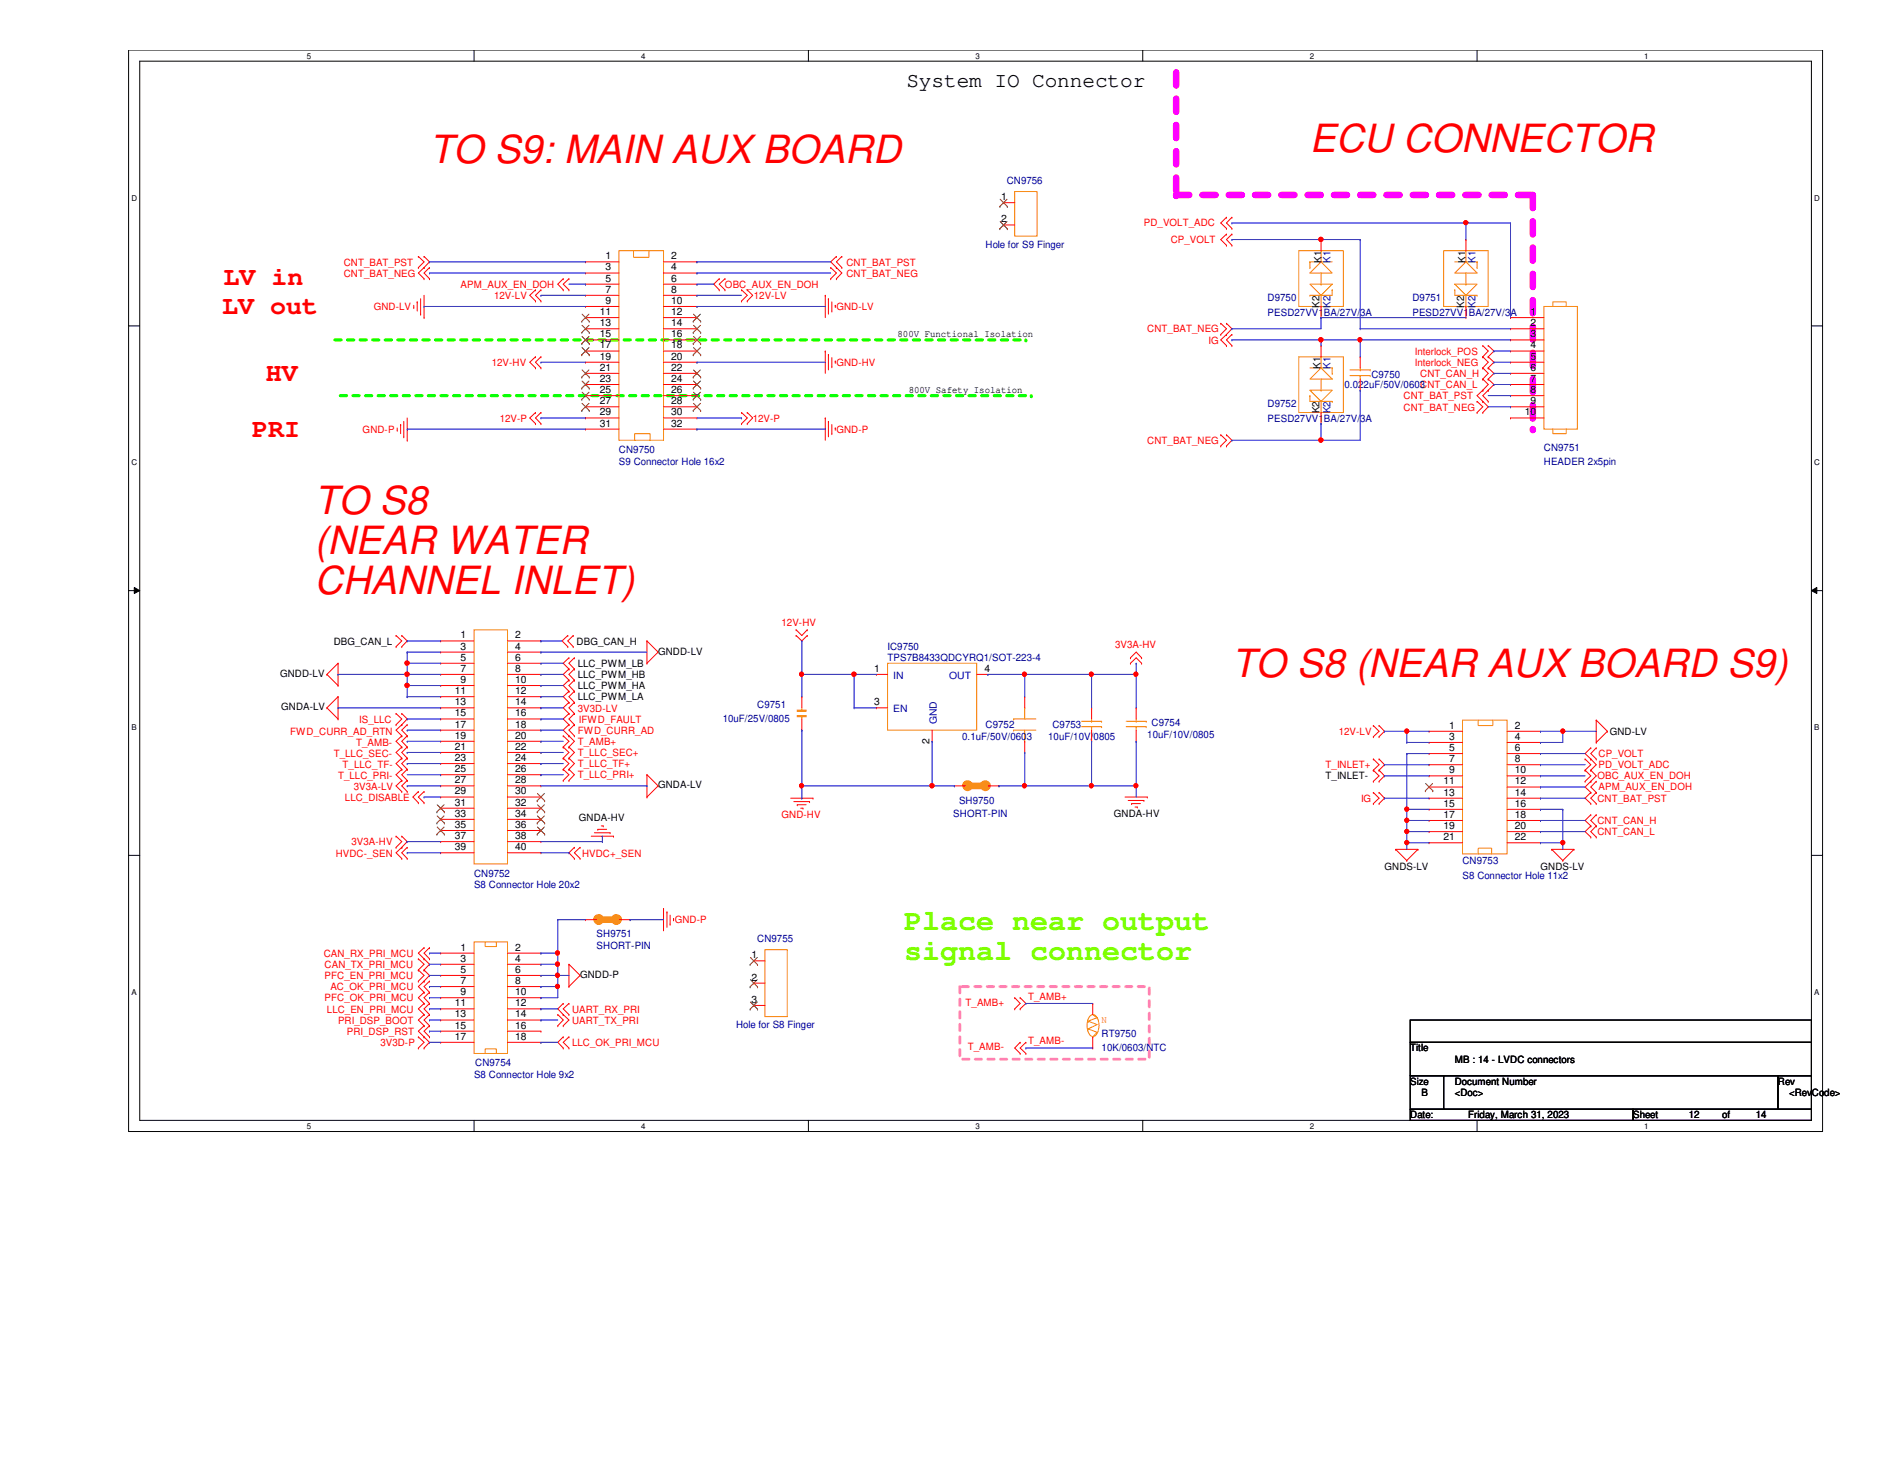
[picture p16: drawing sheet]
<svg xmlns="http://www.w3.org/2000/svg" width="279mm" height="216mm" viewBox="0 0 279 216" stroke-linecap="round" stroke-linejoin="round" font-family="sans-serif">
<defs><g id="words">
<g font-size="5.8" fill="#f00">
<text x="194.1" y="22.4">ECU CONNECTOR</text>
<text x="63.6" y="24.1">TO S9: MAIN AUX BOARD</text>
<text x="46.6" y="76.1">TO S8</text>
<text x="46.6" y="82">(NEAR WATER</text>
<text x="46.6" y="88">CHANNEL INLET)</text>
<text x="182.5" y="100.2">TO S8 (NEAR AUX BOARD S9)</text>
</g>
<g font-size="4.4" fill="#80ff00">
<text x="133.9" y="137.8">Place near output</text>
<text x="133.9" y="142.2">signal connector</text>
</g>
<g font-size="3.9" fill="#f00">
<text x="32.9" y="46.5">LV out</text>
<text x="33.1" y="42.2">LV in</text>
<text x="39.4" y="56.4">HV</text>
<text x="37.4" y="64.7">PRI</text>
</g>
<text font-size="3.1" x="134.3" y="12.9">System IO Connector</text>
<g font-size="1.5">
<text x="148.3" y="29.6">1</text>
<text x="148.3" y="32.9">2</text>
<text x="89.7" y="38.4">1</text>
<text x="89.7" y="40">3</text>
<text x="89.7" y="41.7">5</text>
<text x="99.4" y="38.4">2</text>
<text x="99.4" y="40">4</text>
<text x="99.4" y="41.7">6</text>
<text x="195.8" y="38.9" transform="rotate(-90 195.8 38.9)">K1</text>
<text x="217.1" y="38.9" transform="rotate(-90 217.1 38.9)">K1</text>
<text x="88.9" y="46.7">11</text>
<text x="89.7" y="43.3">7</text>
<text x="89.7" y="45">9</text>
<text x="99.4" y="43.3">8</text>
<text x="99.4" y="45">10</text>
<text x="99.4" y="46.7">12</text>
<text x="195.5" y="45.6" transform="rotate(-90 195.5 45.6)">K2</text>
<text x="216.9" y="45.6" transform="rotate(-90 216.9 45.6)">K2</text>
<text x="226.7" y="46.7">1</text>
<text x="88.9" y="48.3">13</text>
<text x="88.9" y="50">15</text>
<text x="88.9" y="51.6">17</text>
<text x="88.9" y="53.3">19</text>
<text x="99.4" y="48.3">14</text>
<text x="99.4" y="50">16</text>
<text x="99.4" y="51.6">18</text>
<text x="99.4" y="53.3">20</text>
<text x="133" y="49.9">800V Functional Isolation</text>
<text x="226.7" y="48.3">2</text>
<text x="226.7" y="50">3</text>
<text x="226.7" y="51.6">4</text>
<text x="226.7" y="53.3">5</text>
<text x="88.9" y="54.9">21</text>
<text x="88.9" y="56.6">23</text>
<text x="88.9" y="58.2">25</text>
<text x="88.9" y="59.9">27</text>
<text x="99.4" y="54.9">22</text>
<text x="99.4" y="56.6">24</text>
<text x="99.4" y="58.2">26</text>
<text x="99.4" y="59.9">28</text>
<text x="134.6" y="58.2">800V Safety Isolation</text>
<text x="195.6" y="54.6" transform="rotate(-90 195.6 54.6)">K1</text>
<text x="226.7" y="54.9">6</text>
<text x="226.7" y="56.6">7</text>
<text x="226.7" y="58.2">8</text>
<text x="226.7" y="59.9">9</text>
<text x="88.9" y="61.5">29</text>
<text x="88.9" y="63.2">31</text>
<text x="99.4" y="61.5">30</text>
<text x="99.4" y="63.2">32</text>
<text x="195.5" y="61.2" transform="rotate(-90 195.5 61.2)">K2</text>
<text x="225.9" y="61.5">10</text>
<text x="49.4" y="95.5">DBG_CAN_L</text>
<text x="68.2" y="94.5">1</text>
<text x="76.3" y="94.5">2</text>
<text x="85.4" y="95.5">DBG_CAN_H</text>
<text x="41.5" y="100.2">GNDD-LV</text>
<text x="68.2" y="96.2">3</text>
<text x="68.2" y="97.8">5</text>
<text x="68.2" y="99.5">7</text>
<text x="68.2" y="101.1">9</text>
<text x="76.3" y="96.2">4</text>
<text x="76.3" y="97.8">6</text>
<text x="76.3" y="99.5">8</text>
<text x="76.3" y="101.1">10</text>
<text x="85.6" y="98.8">LLC_PWM_LB</text>
<text x="85.6" y="100.4">LLC_PWM_HB</text>
<text x="97.5" y="96.9">GNDD-LV</text>
<text x="129.5" y="99.5">1</text>
<text x="145.8" y="99.5">4</text>
<text x="41.7" y="105.2">GNDA-LV</text>
<text x="67.4" y="102.8">11</text>
<text x="67.4" y="104.4">13</text>
<text x="67.4" y="106.1">15</text>
<text x="67.4" y="107.7">17</text>
<text x="76.3" y="102.8">12</text>
<text x="76.3" y="104.4">14</text>
<text x="76.3" y="106.1">16</text>
<text x="76.3" y="107.7">18</text>
<text x="85.6" y="103.7">LLC_PWM_LA</text>
<text x="85.6" y="102.1">LLC_PWM_HA</text>
<text x="129.5" y="104.4">3</text>
<text x="214.7" y="107.9">1</text>
<text x="224.4" y="107.9">2</text>
<text x="67.4" y="109.4">19</text>
<text x="67.4" y="111">21</text>
<text x="67.4" y="112.7">23</text>
<text x="76.3" y="109.4">20</text>
<text x="76.3" y="111">22</text>
<text x="76.3" y="112.7">24</text>
<text x="137.7" y="110.1" transform="rotate(-90 137.7 110.1)">2</text>
<text x="214.7" y="109.6">3</text>
<text x="214.7" y="111.2">5</text>
<text x="214.7" y="112.9">7</text>
<text x="224.4" y="109.6">4</text>
<text x="224.4" y="111.2">6</text>
<text x="224.4" y="112.9">8</text>
<text x="238.5" y="108.8">GND-LV</text>
<text x="67.4" y="114.3">25</text>
<text x="67.4" y="116">27</text>
<text x="67.4" y="117.6">29</text>
<text x="67.4" y="119.3">31</text>
<text x="76.3" y="114.3">26</text>
<text x="76.3" y="116">28</text>
<text x="76.3" y="117.6">30</text>
<text x="76.3" y="119.3">32</text>
<text x="97.5" y="116.8">GNDA-LV</text>
<text x="196.4" y="115.4">T_INLET-</text>
<text x="213.8" y="116.2">11</text>
<text x="213.8" y="117.8">13</text>
<text x="213.8" y="119.5">15</text>
<text x="214.7" y="114.5">9</text>
<text x="224.4" y="114.5">10</text>
<text x="224.4" y="116.2">12</text>
<text x="224.4" y="117.8">14</text>
<text x="224.4" y="119.5">16</text>
<text x="67.4" y="120.9">33</text>
<text x="67.4" y="122.6">35</text>
<text x="67.4" y="124.2">37</text>
<text x="67.4" y="125.9">39</text>
<text x="76.3" y="120.9">34</text>
<text x="76.3" y="122.6">36</text>
<text x="76.3" y="124.2">38</text>
<text x="76.3" y="125.9">40</text>
<text x="85.8" y="121.5">GNDA-HV</text>
<text x="165" y="121">GNDA-HV</text>
<text x="213.8" y="121.1">17</text>
<text x="213.8" y="122.8">19</text>
<text x="213.8" y="124.4">21</text>
<text x="224.4" y="121.1">18</text>
<text x="224.4" y="122.8">20</text>
<text x="224.4" y="124.4">22</text>
<text x="205.1" y="128.8">GNDS-LV</text>
<text x="228.2" y="128.8">GNDS-LV</text>
<text x="68.2" y="140.8">1</text>
<text x="68.2" y="142.4">3</text>
<text x="76.3" y="140.8">2</text>
<text x="76.3" y="142.4">4</text>
<text x="111.3" y="141.9">1</text>
<text x="67.4" y="149">11</text>
<text x="68.2" y="144.1">5</text>
<text x="68.2" y="145.7">7</text>
<text x="68.2" y="147.4">9</text>
<text x="76.3" y="144.1">6</text>
<text x="76.3" y="145.7">8</text>
<text x="76.3" y="147.4">10</text>
<text x="76.3" y="149">12</text>
<text x="85.9" y="144.8">GNDD-P</text>
<text x="111.3" y="145.2">2</text>
<text x="111.3" y="148.5">3</text>
<text x="67.4" y="150.7">13</text>
<text x="67.4" y="152.3">15</text>
<text x="67.4" y="154">17</text>
<text x="76.3" y="150.7">14</text>
<text x="76.3" y="152.3">16</text>
<text x="76.3" y="154">18</text>
<text x="208.9" y="155.7">Title</text>
<text x="208.9" y="160.7">Size</text>
<text x="215.5" y="160.7">Document Number</text>
<text x="215.5" y="157.4">MB : 14 - LVDC connectors</text>
<text x="263.4" y="160.7">Rev</text>
<text x="208.9" y="165.6">Date:</text>
<text x="210.6" y="162.3">B</text>
<text x="215.5" y="162.3">&lt;Doc&gt;</text>
<text x="217.5" y="165.6">Friday, March 31, 2023</text>
<text x="241.9" y="165.6">Sheet</text>
<text x="250.2" y="165.6">12</text>
<text x="255.1" y="165.6">of</text>
<text x="260.1" y="165.6">14</text>
<text x="265" y="162.3">&lt;RevCode&gt;</text>
</g>
<g font-size="1.5" fill="#000080">
<text x="149.1" y="27.3">CN9756</text>
<text x="146" y="36.7">Hole for S9 Finger</text>
<text x="187.8" y="44.6">D9750</text>
<text x="187.8" y="46.7">PESD27VV1BA/27V/3A</text>
<text x="209.3" y="44.6">D9751</text>
<text x="209.3" y="46.7">PESD27VV1BA/27V/3A</text>
<text x="199.2" y="57.5">0.022uF/50V/0603</text>
<text x="203.2" y="56">C9750</text>
<text x="187.8" y="60.3">D9752</text>
<text x="187.8" y="62.4">PESD27VV1BA/27V/3A</text>
<text x="91.7" y="67.1">CN9750</text>
<text x="91.7" y="68.9">S9 Connector Hole 16x2</text>
<text x="228.7" y="66.7">CN9751</text>
<text x="228.7" y="68.9">HEADER 2x5pin</text>
<text x="131.5" y="96.3">IC9750</text>
<text x="131.5" y="97.9">TPS7B8433QDCYRQ1/SOT-223-4</text>
<text x="107.1" y="106.8">10uF/25V/0805</text>
<text x="112.2" y="104.9">C9751</text>
<text x="146" y="107.8">C9752</text>
<text x="155.9" y="107.8">C9753</text>
<text x="170.6" y="107.5">C9754</text>
<text x="142.5" y="109.6">0.1uF/50V/0603</text>
<text x="155.3" y="109.6">10uF/10V/0805</text>
<text x="170" y="109.3">10uF/10V/0805</text>
<text x="142.1" y="119">SH9750</text>
<text x="141.2" y="121">SHORT-PIN</text>
<text x="70.2" y="131.4">S8 Connector Hole 20x2</text>
<text x="70.2" y="129.8">CN9752</text>
<text x="216.7" y="128">CN9753</text>
<text x="216.7" y="130.1">S8 Connector Hole 11x2</text>
<text x="88.4" y="140.5">SHORT-PIN</text>
<text x="88.4" y="138.7">SH9751</text>
<text x="112.2" y="139.5">CN9755</text>
<text x="109.1" y="152.2">Hole for S8 Finger</text>
<text x="163.2" y="153.5">RT9750</text>
<text x="163.2" y="155.7">10K/0603/NTC</text>
<text x="70.2" y="159.7">S8 Connector Hole 9x2</text>
<text x="70.4" y="157.9">CN9754</text>
</g>
<g font-size="1.5" fill="#f00">
<text x="169.5" y="33.5">PD_VOLT_ADC</text>
<text x="50.9" y="39.3">CNT_BAT_PST</text>
<text x="50.9" y="41">CNT_BAT_NEG</text>
<text x="125.4" y="39.3">CNT_BAT_PST</text>
<text x="125.4" y="41">CNT_BAT_NEG</text>
<text x="173.4" y="36">CP_VOLT</text>
<text x="55.4" y="45.9">GND-LV</text>
<text x="68.2" y="42.6">APM_AUX_EN_DOH</text>
<text x="73.2" y="44.3">12V-LV</text>
<text x="107.4" y="42.6">OBC_AUX_EN_DOH</text>
<text x="111.7" y="44.3">12V-LV</text>
<text x="123.9" y="45.9">GND-LV</text>
<text x="170" y="49.2">CNT_BAT_NEG</text>
<text x="179" y="50.9">IG</text>
<text x="209.6" y="52.5">Interlock_POS</text>
<text x="72.9" y="54.2">12V-HV</text>
<text x="123.9" y="54.2">GND-HV</text>
<text x="207.9" y="59.1">CNT_BAT_PST</text>
<text x="209.6" y="54.2">Interlock_NEG</text>
<text x="210.4" y="55.8">CNT_CAN_H</text>
<text x="210.4" y="57.5">CNT_CAN_L</text>
<text x="53.7" y="64.1">GND-P</text>
<text x="74" y="62.4">12V-P</text>
<text x="111.5" y="62.4">12V-P</text>
<text x="123.9" y="64.1">GND-P</text>
<text x="170" y="65.7">CNT_BAT_NEG</text>
<text x="207.9" y="60.8">CNT_BAT_NEG</text>
<text x="115.8" y="92.6">12V-HV</text>
<text x="165.2" y="95.9">3V3A-HV</text>
<text x="53.2" y="107">IS_LLC</text>
<text x="85.6" y="105.4">3V3D-LV</text>
<text x="85.8" y="107">IFWD_FAULT</text>
<text x="43" y="108.8">FWD_CURR_AD_RTN</text>
<text x="49.4" y="112.1">T_LLC_SEC-</text>
<text x="50.8" y="113.7">T_LLC_TF-</text>
<text x="52.7" y="110.4">T_AMB-</text>
<text x="85.6" y="113.6">T_LLC_TF+</text>
<text x="85.6" y="112">T_LLC_SEC+</text>
<text x="85.6" y="110.3">T_AMB+</text>
<text x="85.6" y="108.7">FWD_CURR_AD</text>
<text x="196.4" y="113.7">T_INLET+</text>
<text x="198.3" y="108.8">12V-LV</text>
<text x="236.8" y="112.1">CP_VOLT</text>
<text x="236.8" y="113.7">PD_VOLT_ADC</text>
<text x="50.1" y="115.4">T_LLC_PRI-</text>
<text x="51.1" y="118.6">LLC_DISABLE</text>
<text x="52.4" y="117.1">3V3A-LV</text>
<text x="85.6" y="115.3">T_LLC_PRI+</text>
<text x="201.6" y="118.7">IG</text>
<text x="236.6" y="118.7">CNT_BAT_PST</text>
<text x="236.6" y="115.4">OBC_AUX_EN_DOH</text>
<text x="236.8" y="117.1">APM_AUX_EN_DOH</text>
<text x="52.1" y="125.2">3V3A-HV</text>
<text x="115.8" y="121.2">GND-HV</text>
<text x="236.6" y="122">CNT_CAN_H</text>
<text x="236.6" y="123.7">CNT_CAN_L</text>
<text x="49.7" y="126.8">HVDC-_SEN</text>
<text x="86.2" y="126.8">HVDC+_SEN</text>
<text x="99.9" y="136.7">GND-P</text>
<text x="48" y="141.7">CAN_RX_PRI_MCU</text>
<text x="48.1" y="143.3">CAN_TX_PRI_MCU</text>
<text x="48.1" y="148.3">PFC_OK_PRI_MCU</text>
<text x="48.1" y="145">PFC_EN_PRI_MCU</text>
<text x="48.4" y="149.9">LLC_EN_PRI_MCU</text>
<text x="48.9" y="146.6">AC_OK_PRI_MCU</text>
<text x="84.8" y="149.9">UART_RX_PRI</text>
<text x="143" y="148.9">T_AMB+</text>
<text x="152.3" y="148">T_AMB+</text>
<text x="50.1" y="151.6">PRI_DSP_BOOT</text>
<text x="51.4" y="153.2">PRI_DSP_RST</text>
<text x="56.3" y="154.9">3V3D-P</text>
<text x="84.8" y="154.9">LLC_OK_PRI_MCU</text>
<text x="84.8" y="151.6">UART_TX_PRI</text>
<text x="143.4" y="155.5">T_AMB-</text>
<text x="152.3" y="154.6">T_AMB-</text>
</g>
<g font-size="1.5" fill="#0000a0">
<text x="197.1" y="38.9" transform="rotate(-90 197.1 38.9)">K1</text>
<text x="218.6" y="38.9" transform="rotate(-90 218.6 38.9)">K1</text>
<text x="197.1" y="45.6" transform="rotate(-90 197.1 45.6)">K2</text>
<text x="218.6" y="45.6" transform="rotate(-90 218.6 45.6)">K2</text>
<text x="197.1" y="54.6" transform="rotate(-90 197.1 54.6)">K1</text>
<text x="197.1" y="61.2" transform="rotate(-90 197.1 61.2)">K2</text>
<text x="132.3" y="100.5">IN</text>
<text x="140.6" y="100.5">OUT</text>
<text x="132.3" y="105.5">EN</text>
<text x="138.8" y="107.3" transform="rotate(-90 138.8 107.3)">GND</text>
</g>
<text font-size="1.5" fill="#f88607" x="163.2" y="151.5">N</text>
<g font-size="1.2">
<text x="45.5" y="8.7">5</text>
<text x="95" y="8.7">4</text>
<text x="144.5" y="8.7">3</text>
<text x="194.1" y="8.7">2</text>
<text x="243.6" y="8.7">1</text>
<text x="19.5" y="29.7">D</text>
<text x="268.8" y="29.7">D</text>
<text x="19.5" y="68.9">C</text>
<text x="268.8" y="68.9">C</text>
<text x="19.5" y="108.1">B</text>
<text x="268.8" y="108.1">B</text>
<text x="19.5" y="147.3">A</text>
<text x="268.8" y="147.3">A</text>
<text x="45.5" y="167.2">5</text>
<text x="95" y="167.2">4</text>
<text x="144.5" y="167.2">3</text>
<text x="194.1" y="167.2">2</text>
<text x="243.6" y="167.2">1</text>
</g>
</g></defs>
<path d="M19.1 7.4h250.9v160.2h-250.9zM20.7 9.1h247.7v156.8h-247.7z" fill="none" stroke="#000" stroke-width=".15"/>
<g fill="#fff">
<path d="M45.5 7.6h.6v1.3h-.6z"/>
<path d="M45.5 166.1h.6v1.3h-.6z"/>
</g>
<path d="M70.2 7.4v1.7M70.2 165.9v1.7" fill="none" stroke="#000" stroke-width=".15"/>
<g fill="#fff">
<path d="M95 7.6h.6v1.3h-.6z"/>
<path d="M95 166.1h.6v1.3h-.6z"/>
</g>
<path d="M119.8 7.4v1.7M119.8 165.9v1.7" fill="none" stroke="#000" stroke-width=".15"/>
<g fill="#fff">
<path d="M144.5 7.6h.6v1.3h-.6z"/>
<path d="M144.5 166.1h.6v1.3h-.6z"/>
</g>
<path d="M169.3 7.4v1.7M169.3 165.9v1.7" fill="none" stroke="#000" stroke-width=".15"/>
<g fill="#fff">
<path d="M194.1 7.6h.5v1.3h-.5z"/>
<path d="M194.1 166.1h.5v1.3h-.5z"/>
</g>
<path d="M218.8 7.4v1.7M218.8 165.9v1.7" fill="none" stroke="#000" stroke-width=".15"/>
<g fill="#fff">
<path d="M243.6 7.6h.6v1.3h-.6z"/>
<path d="M243.6 166.1h.6v1.3h-.6z"/>
<path d="M19.5 28.7h.8v1.3h-.8z"/>
<path d="M268.8 28.7h.8v1.3h-.8z"/>
<path d="M19.5 67.9h.8v1.3h-.8z"/>
<path d="M268.8 67.9h.8v1.3h-.8z"/>
</g>
<path d="M19.1 48.3h1.6M268.4 48.3h1.6" fill="none" stroke="#000" stroke-width=".15"/>
<g fill="#fff">
<path d="M19.5 107.1h.7v1.3h-.7z"/>
<path d="M268.8 107.1h.7v1.3h-.7z"/>
</g>
<path d="M19.1 87.5h1.6M19.9 87l.8 .5-.8 .4zM268.4 87.5l.8-.5v.9zM268.4 87.5h1.6" fill="none" stroke="#000" stroke-width=".15"/>
<path d="M19.9 87l.8 .5-.8 .4zM268.4 87.5l.8-.5v.9z" fill="#000"/>
<g fill="#fff">
<path d="M19.5 146.3h.7v1.3h-.7z"/>
<path d="M268.8 146.3h.7v1.3h-.7z"/>
</g>
<path d="M19.1 126.7h1.6M268.4 126.7h1.6" fill="none" stroke="#000" stroke-width=".15"/>
<path d="M174.2 10.7v18.2" fill="none" stroke="#f0f" stroke-width=".97" stroke-dasharray="1.9 1.9"/>
<circle cx="174.2" cy="28.9" r=".49" fill="#f0f" stroke-dasharray="1.9 1.9"/>
<path d="M174.2 28.9h52.9" fill="none" stroke="#f0f" stroke-width=".97" stroke-dasharray="1.9 1.9"/>
<circle cx="227.1" cy="28.9" r=".49" fill="#f0f" stroke-dasharray="1.9 1.9"/>
<path d="M227.1 28.9v34.6" fill="none" stroke="#f0f" stroke-width=".97" stroke-dasharray="1.9 1.9"/>
<circle cx="227.1" cy="63.5" r=".49" fill="#f0f" stroke-dasharray="1.9 1.9"/>
<path d="M142.2 146.1h28.1v10.7h-28.1z" fill="none" stroke="#ff80ff" stroke-width=".47" stroke-dasharray=".9 .9"/>
<path d="M49.6 50.3h102.4" fill="none" stroke="#0f0" stroke-width=".47" stroke-dasharray=".9 .9"/>
<circle cx="152" cy="50.3" r=".23" fill="#0f0" stroke-dasharray=".9 .9"/>
<path d="M50.4 58.6h102.4" fill="none" stroke="#0f0" stroke-width=".47" stroke-dasharray=".9 .9"/>
<circle cx="152.8" cy="58.6" r=".23" fill="#0f0" stroke-dasharray=".9 .9"/>
<g fill="none" stroke="#f00" stroke-width=".15">
<path d="M62 39.6h.1M62 38h.1M62 38l.8 .8-.8 .8M62.8 38h.1M62.8 39.6h.1M62.8 38l.8 .8-.8 .8M62.8 39.6l-.8 .8 .8 .9M63.6 39.6h.1M63.6 39.6l-.8 .8 .8 .9M123.1 39.6h.1M123.1 39.6l.8 .8-.8 .9M123.9 38h.1"/>
<path d="M123.9 39.6h.1M123.9 38l-.8 .8 1.6 1.6-.8 .9M124.7 39.6h.1M124.7 38h.1M124.7 38l-.8 .8 .8 .8M181.7 32.2h.1M181.7 33.8h.1M181.7 34.7h.1M181.7 36.3h.1M181.7 32.2l-.9 .8 .9 .8M181.7 34.7l-.9 .8 .9 .8M182.5 32.2h.1"/>
<path d="M182.5 33.8h.1M182.5 34.7h.1M182.5 36.3h.1M182.5 32.2l-.8 .8 .8 .8M182.5 34.7l-.8 .8 .8 .8M61.3 45.6h.1M61.3 45.2v.4M61.8 44.7h.1M61.8 44.7v1.4M62.3 46.5h.1M62.3 44.2v2.3M62.8 47h.1"/>
<path d="M62.8 41.3h.1M62.8 43.7v3.3M63.6 41.3h.1M79.3 52.8h.1M79.3 54.5h.1M79.3 42.9h.1M79.3 44.6h.1M79.3 52.8l-.8 .8 .8 .9M79.3 42.9l-.8 .8 .8 .9M80.1 52.8h.1M80.1 54.5h.1M80.1 42.9h.1"/>
<path d="M80.1 44.6h.1M80.1 52.8l-.8 .8 .8 .9M80.1 42.9l-.8 .8 .8 .9M83.4 41.3h.1M83.4 42.9h.1M83.4 41.3l-.8 .8 .8 .8M84.3 41.3h.1M84.3 42.9h.1M84.3 41.3l-.9 .8 .9 .8M106.6 42.9h.1M106.6 41.3h.1M106.6 41.3l-.9 .8 .9 .8"/>
<path d="M107.4 41.3h.1M107.4 42.9h.1M107.4 41.3l-.8 .8 .8 .8M109.9 44.6h.1M109.9 42.9h.1M109.9 42.9l.8 .8-.8 .9M110.7 44.6h.1M110.7 42.9h.1M110.7 42.9l.8 .8-.8 .9M122.3 52h.1M122.3 43.7h.1M122.3 43.7v3.3"/>
<path d="M122.3 52v3.3M122.7 52.5h.1M122.7 44.2h.1M122.7 44.2v2.3M122.7 52.5v2.3M123.1 41.3h.1M123.2 54.3h.1M123.2 46.1h.1M123.2 44.7v1.4M123.2 53v1.3M123.7 53.5h.1M123.7 45.2h.1"/>
<path d="M123.7 45.2v.4M123.7 53.5v.3M123.9 41.3h.1M180.8 49.5h.1M180.8 47.9h.1M180.8 47.9l.9 .8-.9 .8M181.7 49.5h.1M181.7 51.2h.1M181.7 47.9h.1M181.7 49.5l-.9 .8 .9 .9M181.7 47.9l.8 .8-.8 .8M182.5 49.5h.1"/>
<path d="M182.5 51.2h.1M182.5 49.5l-.8 .8 .8 .9M195.7 51.2h.1M195.7 51.2v1.6M218.8 59.4h.1M218.8 59.4l.9 .8-.9 .9M219.7 52.8h.1M219.7 51.2h.1M219.7 54.5h.1M219.7 56.1h.1M219.7 57.8h.1M219.7 59.4h.1"/>
<path d="M219.7 51.2l.8 .8-.8 .8M219.7 52.8l.8 .8-.8 .9M219.7 54.5l.8 .8-.8 .8M219.7 56.1l.8 .8-.8 .9M219.7 57.8l-.9 .8 1.7 1.6-.8 .9M220.5 51.2h.1M220.5 52.8h.1M220.5 54.5h.1M220.5 56.1h.1M220.5 57.8h.1M220.5 59.4h.1M220.5 51.2l.8 .8-.8 .8"/>
<path d="M220.5 52.8l.8 .8-.8 .9M220.5 54.5l.8 .8-.8 .8M220.5 56.1l.8 .8-1.6 1.7 .8 .8M58.8 63.7h.1M58.8 63.4v.3M59.4 62.9h.1M59.4 62.9v1.3M59.8 64.7h.1M59.8 62.4v2.3M60.3 65.2h.1M60.3 61.9v3.3M79.3 61.1h.1"/>
<path d="M79.3 62.7h.1M79.3 61.1l-.8 .8 .8 .8M80.1 61.1h.1M80.1 62.7h.1M80.1 61.1l-.8 .8 .8 .8M109.9 62.7h.1M109.9 61.1h.1M109.9 61.1l.8 .8-.8 .8M110.7 62.7h.1M110.7 61.1h.1M110.7 61.1l.8 .8-.8 .8M122.3 61.9h.1"/>
<path d="M122.3 61.9v3.3M122.7 62.4h.1M122.7 62.4v2.3M123.2 64.2h.1M123.2 62.9v1.3M123.7 63.4h.1M123.7 63.4v.3M180.8 66h.1M180.8 64.4h.1M180.8 64.4l.9 .8-.9 .8M181.7 64.4h.1M181.7 66h.1"/>
<path d="M181.7 64.4l.8 .8-.8 .8M195.7 62.7h.1M195.7 61.1v1.6M218.8 61.1h.1M219.7 61.1h.1M48.4 99.9h.1M48.4 99.9l1.7 1.6M50.1 98.2h.1M50.1 98.2v3.3M50.1 98.2l-1.7 1.7M58.7 95.8h.1M58.7 94.1h.1"/>
<path d="M58.7 94.1l.8 .8-.8 .9M59.5 94.1h.1M59.5 95.8h.1M59.5 94.1l.8 .8-.8 .9M65.3 94.9h.1M65.3 96.6h.1M65.3 98.2h.1M65.3 99.9h.1M65.3 94.9h4.9M65.3 96.6h4.9M65.3 98.2h4.9M65.3 99.9h4.9"/>
<path d="M75.2 94.9h4.9M75.2 96.6h4.9M75.2 98.2h4.9M75.2 99.9h4.9M80.1 94.9h.1M80.1 96.6h.1M80.1 98.2h.1M80.1 99.9h.1M84.1 95.8h.1M84.1 94.1h.1M84.1 94.1l-.8 .8 .8 .9M84.3 97.4h.1"/>
<path d="M84.3 99.1h.1M84.3 97.4l-.9 .8 .9 .9M84.3 99.1l-.9 .8 .9 .8M84.9 94.1h.1M84.9 95.8h.1M84.9 94.1l-.8 .8 .8 .9M85.1 99.1h.1M85.1 97.4h.1M85.1 97.4l-.8 .8 .8 .9M85.1 99.1l-.8 .8 .8 .8M95.8 98.2h.1M95.8 94.9h.1"/>
<path d="M95.8 94.9v3.3M95.8 94.9l1.7 1.7M97.5 96.6h.1M97.5 96.6l-1.7 1.6M117.9 94.1h.1M117.9 93.3h.1M117.9 94.1l.9 .8 .8-.8M117.9 93.3l.9 .8 .8-.8M119.6 94.1h.1M119.6 93.3h.1M167.5 97.4h.1M167.5 98.2h.1"/>
<path d="M167.5 97.4l.8-.8 .8 .8M167.5 98.2l.8-.8 .8 .8M169.1 97.4h.1M169.1 98.2h.1M48.4 104.8h.1M48.4 104.8l1.7 1.7M50.1 101.5h.1M50.1 103.2h.1M50.1 106.5h.1M50.1 103.2v3.3M50.1 103.2l-1.7 1.6M58.7 107.3h.1"/>
<path d="M58.7 105.7h.1M58.7 105.7l.8 .8-.8 .8M59.5 115.6h.1M59.5 113.9h.1M59.5 112.3h.1M59.5 110.6h.1M59.5 109h.1M59.5 105.7h.1M59.5 107.3h.1M59.5 117.2h.1M59.5 113.9l-.8 .8 .8 .9M59.5 112.3l-.8 .8 .8 .8"/>
<path d="M59.5 110.6l-.8 .8 .8 .9M59.5 109l-.8 .8 .8 .8M59.5 105.7l.8 .8-.8 .8M59.5 107.3l-.8 .8 .8 .9M59.5 115.6l-.8 .8 .8 .8M60.3 115.6h.1M60.3 113.9h.1M60.3 112.3h.1M60.3 110.6h.1M60.3 109h.1M60.3 107.3h.1M60.3 117.2h.1"/>
<path d="M60.3 113.9l-.8 .8 .8 .9M60.3 112.3l-.8 .8 .8 .8M60.3 110.6l-.8 .8 .8 .9M60.3 109l-.8 .8 .8 .8M60.3 107.3l-.8 .8 .8 .9M60.3 115.6l-.8 .8 .8 .8M62 118.9h.1M62 117.2h.1M62 117.2l-.8 .8 .8 .9M62.8 118.9h.1M62.8 117.2h.1M62.8 117.2l-.8 .8 .8 .9"/>
<path d="M65.3 101.5h.1M65.3 103.2h.1M65.3 104.8h.1M65.3 106.5h.1M65.3 108.1h.1M65.3 109.8h.1M65.3 111.4h.1M65.3 113.1h.1M65.3 114.7h.1M65.3 116.4h.1M65.3 118h.1M65.3 119.7h.1"/>
<path d="M65.3 118h4.9M65.3 119.7h4.9M65.3 101.5h4.9M65.3 103.2h4.9M65.3 104.8h4.9M65.3 106.5h4.9M65.3 108.1h4.9M65.3 109.8h4.9M65.3 111.4h4.9M65.3 113.1h4.9M65.3 114.7h4.9M65.3 116.4h4.9"/>
<path d="M75.2 118h4.9M75.2 119.7h4.9M75.2 101.5h4.9M75.2 103.2h4.9M75.2 104.8h4.9M75.2 106.5h4.9M75.2 108.1h4.9M75.2 109.8h4.9M75.2 111.4h4.9M75.2 113.1h4.9M75.2 114.7h4.9M75.2 116.4h4.9"/>
<path d="M80.1 101.5h.1M80.1 103.2h.1M80.1 104.8h.1M80.1 106.5h.1M80.1 108.1h.1M80.1 109.8h.1M80.1 111.4h.1M80.1 113.1h.1M80.1 114.7h.1M80.1 116.4h.1M80.1 118h.1M80.1 119.7h.1"/>
<path d="M83.4 115.6h.1M83.4 113.9h.1M83.4 112.3h.1M83.4 110.6h.1M83.4 109h.1M83.4 109l.9 .8-.9 .8M83.4 113.9l.9 .8-.9 .9M83.4 112.3l.9 .8-.9 .8M83.4 110.6l.9 .8-.9 .9M84.3 100.7h.1M84.3 104h.1M84.3 102.4h.1"/>
<path d="M84.3 115.6h.1M84.3 113.9h.1M84.3 112.3h.1M84.3 110.6h.1M84.3 109h.1M84.3 107.3h.1M84.3 105.7h.1M84.3 102.4l-.9 .8 .9 .8M84.3 100.7l-.9 .8 .9 .9M84.3 113.9l.8 .8-.8 .9M84.3 112.3l.8 .8-.8 .8M84.3 110.6l.8 .8-.8 .9"/>
<path d="M84.3 107.3l-.9 .8 1.7 1.7-.8 .8M84.3 105.7l-.9 .8 .9 .8M84.3 104l-.9 .8 .9 .9M85.1 100.7h.1M85.1 102.4h.1M85.1 104h.1M85.1 107.3h.1M85.1 109h.1M85.1 105.7h.1M85.1 102.4l-.8 .8 .8 .8M85.1 100.7l-.8 .8 .8 .9M85.1 107.3l-.8 .8 .8 .9"/>
<path d="M85.1 105.7l-.8 .8 .8 .8M85.1 104l-.8 .8 .8 .9M95.8 114.7h.1M95.8 118h.1M95.8 114.7v3.3M95.8 114.7l1.7 1.7M97.5 116.4h.1M97.5 116.4l-1.7 1.6M117.1 118.2h3.3M117.6 118.7h2.3M118.1 119.2h.1M118.1 119.2h1.3"/>
<path d="M118.6 119.7h.4M119 119.7h.1M119.9 118.7h.1M120.4 118.2h.1M161.7 104.8h.1M161.7 109.8h.1M161.7 104.8v1.7M161.7 108.1v1.7M166.7 118h3.3M167.1 118.5h2.4M167.6 119h.1M167.6 119h1.4"/>
<path d="M168.1 119.5h.4M168.5 119.5h.1M169.5 118.5h.1M170 118h.1M203.5 114h.1M203.5 112.4h.1M203.5 115.7h.1M203.5 119h.1M203.5 117.3h.1M203.5 109.1h.1M203.5 107.4h.1M203.5 112.4l.8 .8-.8 .8"/>
<path d="M203.5 114l.8 .9-.8 .8M203.5 117.3l.8 .9-.8 .8M203.5 107.4l.8 .9-.8 .8M204.3 112.4h.1M204.3 114h.1M204.3 115.7h.1M204.3 117.3h.1M204.3 119h.1M204.3 107.4h.1M204.3 109.1h.1M204.3 112.4l.8 .8-.8 .8M204.3 114l.8 .9-.8 .8"/>
<path d="M204.3 117.3l.8 .9-.8 .8M204.3 107.4l.8 .9-.8 .8M234.8 112.4h.1M234.8 114h.1M234.8 115.7h.1M234.8 112.4l.9 .8-.9 .8M234.8 114l.9 .9-.9 .8M235.7 117.3h.1M235.7 119h.1M235.7 110.7h.1M235.7 112.4h.1M235.7 114h.1"/>
<path d="M235.7 115.7h.1M235.7 110.7l-.9 .9 .9 .8M235.7 117.3l-.9 .9 .9 .8M235.7 112.4l.8 .8-.8 .8M235.7 114l.8 .9-1.7 1.6 .9 .8M236.5 109.9h.1M236.5 106.6h.1M236.5 119h.1M236.5 117.3h.1M236.5 112.4h.1M236.5 110.7h.1M236.5 115.7h.1"/>
<path d="M236.5 106.6v3.3M236.5 106.6l1.6 1.7M236.5 117.3l-.8 .9 .8 .8M236.5 110.7l-.8 .9 .8 .8M236.5 115.7l-.8 .8 .8 .8M238.1 108.3h.1M238.1 108.3l-1.6 1.6M58.7 125.5h.1M58.7 123.8h.1M58.7 123.8l.8 .8-.8 .9M59.5 125.5h.1M59.5 127.1h.1"/>
<path d="M59.5 123.8h.1M59.5 125.5l-.8 .8 .8 .8M59.5 123.8l.8 .8-.8 .9M60.3 125.5h.1M60.3 127.1h.1M60.3 125.5l-.8 .8 .8 .8M65.3 121.3h.1M65.3 123h.1M65.3 124.6h.1M65.3 126.3h.1M65.3 121.3h4.9M65.3 123h4.9"/>
<path d="M65.3 124.6h4.9M65.3 126.3h4.9M75.2 121.3h4.9M75.2 123h4.9M75.2 124.6h4.9M75.2 126.3h4.9M80.1 121.3h.1M80.1 123h.1M80.1 124.6h.1M80.1 126.3h.1M85.1 127.1h.1M85.1 125.5h.1"/>
<path d="M85.1 125.5l-.8 .8 .8 .8M85.9 125.5h.1M85.9 127.1h.1M85.9 125.5l-.8 .8 .8 .8M87.6 123.8h3.3M88.1 123.3h2.3M88.6 122.8h.1M88.6 122.8h1.3M89.1 122.3h.3M89.4 122.3h.1M90.4 123.3h.1M90.9 123.8h.1"/>
<path d="M98.3 134.5h.1M98.3 134.5v3.3M98.8 135h.1M98.8 135v2.3M99.3 136.9h.1M99.3 135.5v1.4M99.8 136h.1M99.8 136v.4M206.8 125.8h.1M206.8 125.8h3.3M206.8 125.8l1.6 1.6M208.4 127.4h.1"/>
<path d="M210.1 125.8h.1M210.1 125.8l-1.7 1.6M229.9 125.8h.1M229.9 125.8h3.3M229.9 125.8l1.6 1.6M231.5 127.4h.1M233.2 125.8h.1M233.2 125.8l-1.7 1.6M235.7 120.6h.1M235.7 122.3h.1M235.7 124h.1M235.7 120.6l-.9 .9 .9 .8"/>
<path d="M235.7 122.3l-.9 .8 .9 .9M236.5 122.3h.1M236.5 120.6h.1M236.5 124h.1M236.5 120.6l-.8 .9 .8 .8M236.5 122.3l-.8 .8 .8 .9M62 142h.1M62 143.6h.1M62 145.3h.1M62 155.2h.1M62 153.5h.1M62 142l.8 .8-.8 .8"/>
<path d="M62 143.6l.8 .8-.8 .9M62 153.5l.8 .8-.8 .9M62.8 143.6h.1M62.8 142h.1M62.8 140.3h.1M62.8 150.2h.1M62.8 148.6h.1M62.8 146.9h.1M62.8 145.3h.1M62.8 153.5h.1M62.8 155.2h.1M62.8 151.9h.1"/>
<path d="M62.8 140.3l-.8 .8 1.6 1.7-.8 .8M62.8 148.6l-.8 .8 .8 .8M62.8 146.9l-.8 .8 .8 .9M62.8 145.3l-.8 .8 .8 .8M62.8 143.6l.8 .8-.8 .9M62.8 151.9l-.8 .8 1.6 1.6-.8 .9M62.8 150.2l-.8 .8 .8 .9M63.6 140.3h.1M63.6 142h.1M63.6 150.2h.1M63.6 148.6h.1M63.6 146.9h.1"/>
<path d="M63.6 145.3h.1M63.6 153.5h.1M63.6 151.9h.1M63.6 150.2l-.8 .8 .8 .9M63.6 146.9l-.8 .8 .8 .9M63.6 140.3l-.8 .8 .8 .9M63.6 148.6l-.8 .8 .8 .8M63.6 145.3l-.8 .8 .8 .8M63.6 151.9l-.8 .8 .8 .8M82.6 150.2h.1M82.6 151.9h.1M82.6 150.2l.8 .8-.8 .9"/>
<path d="M83.4 155.2h.1M83.4 153.5h.1M83.4 148.6h.1M83.4 150.2h.1M83.4 151.9h.1M83.4 148.6l-.8 .8 .8 .8M83.4 153.5l-.8 .8 .8 .9M83.4 150.2l.9 .8-.9 .9M84.3 146.1h.1M84.3 142.8h.1M84.3 153.5h.1M84.3 155.2h.1"/>
<path d="M84.3 150.2h.1M84.3 148.6h.1M84.3 142.8v3.3M84.3 142.8l1.6 1.6M84.3 153.5l-.9 .8 .9 .9M84.3 148.6l-.9 .8 .9 .8M85.9 144.4h.1M85.9 144.4l-1.6 1.7M150.3 147.7h.1M150.3 149.4h.1M150.3 147.7l.8 .9-.8 .8M151.1 149.4h.1"/>
<path d="M151.1 147.7h.1M151.1 154.3h.1M151.1 156h.1M151.1 147.7l.9 .9-.9 .8M151.1 154.3l-.8 .9 .8 .8M152 154.3h.1M152 156h.1M152 154.3l-.9 .9 .9 .8M161.9 155.2h.1M161.9 148.6h.1M161.9 148.6v1.6M161.9 153.5v1.7"/>
</g>
<path d="M208.9 151h59.5v3.3h-59.5zM208.9 154.3h59.5v5h-59.5zM208.9 159.3h5v5h-5zM213.9 159.3h49.5v5h-49.5zM263.4 159.3h5v5h-5zM208.9 164.3h33v1.6h-33zM241.9 164.3h26.5v1.6h-26.5z" fill="none" stroke="#000" stroke-width=".15"/>
<g fill="none" stroke="#f88607" stroke-width=".15">
<path d="M192.4 52.8h6.6v8.3h-6.6zM194.1 58.6h.1M194.1 56.1l1.6-1.6 1.7 1.6zM194.1 57.8h3.3l-1.7 1.6zM194.1 54.5h3.3M194.1 58.6v.8h3.3M195.7 57.8h.1M195.7 52.8h.1M195.7 52.8v1.7M195.7 56.1v1.7M195.7 59.4v1.7M197.4 54.5h.1"/>
<path d="M197.4 59.4h.1M197.4 55.3h.1M197.4 54.5v.8M195.7 61.1h.1M70.2 93.3h5v34.6h-5zM160.2 107.6h3M160.2 106.8h3M161.7 106.8h.1M161.7 107.6h.1M161.7 106.5v.3M161.7 107.6v.5M163.2 107.6h.1"/>
<path d="M163.2 106.8h.1M161.2 151.2h.1M161.2 152.4h.1M161.2 151.2l1.3 .5-1.3 .7M161.2 152.4l1.3 .5M161.4 150.6a.6 .6 0 0 1 1 0 2.35 2.35 0 0 1-.2 2.8 .72 .72 0 0 1-1-.6 2.67 2.67 0 0 1 .2-2.2zM161.9 153.5h.1M161.9 150.2l.6 .5M162.5 150.7h.1M162.5 152.9h.1M162.5 150.7l-1.3 .5M162.5 152.9l-.6 .6"/>
</g>
<g fill="none" stroke="#804000" stroke-width=".15">
<path d="M64.8 119.2l1 1M65.8 119.2l-1.1 1M79.6 118.6h.1M79.6 117.5l1.1 1.1M79.6 119.2l1.1 1M80.6 117.5l-1 1.1M80.6 119.2l-1 1M80.7 118.6h.1M64.7 120.2h.1M64.7 121.9h.1M64.7 123.5h.1M64.8 120.8l1 1.1"/>
<path d="M64.8 122.5l1 1M65.8 120.8l-1.1 1.1M65.8 122.5l-1.1 1M65.8 120.2h.1M65.8 121.9h.1M65.8 123.5h.1M79.6 120.2h.1M79.6 121.9h.1M79.6 123.5h.1M79.6 120.8l1.1 1.1M79.6 122.5l1.1 1M80.6 120.8l-1 1.1"/>
<path d="M80.6 122.5l-1 1M80.7 120.2h.1M80.7 121.9h.1M80.7 123.5h.1"/>
</g>
<path d="M143.4 116.4h2.6" fill="none" stroke="#f88607" stroke-width=".97"/>
<circle cx="143.4" cy="116.4" r=".49" fill="#f88607"/>
<path d="M143 116.2a.33 .33 0 0 1 .5-.2 .33 .33 0 0 1 .1 .5 .33 .33 0 0 1-.4 .1l-.2-.2M145.7 116.2a.33 .33 0 0 1 .4-.2 .33 .33 0 0 1 .2 .5 .33 .33 0 0 1-.5 .1l-.1-.2M88.7 136.2h2.7" fill="none" stroke="#f88607" stroke-width=".97"/>
<g fill="none" stroke="#f88607" stroke-width=".15">
<path d="M91.7 37.1h6.6v28.1h-6.6zM93.9 37.1v1h2.2v-1M150.3 28.4h3.3v6.6h-3.3zM192.4 37.1h6.6v8.3h-6.6zM194.1 38.8h.1M194.1 39.6h.1M194.1 38.8h3.3M194.1 38.8v.8M195.7 37.1h.1M195.7 37.1v1.7M213.9 37.1h6.6v8.3h-6.6zM215.5 38.8h3.3"/>
<path d="M217.2 37.1h.1M217.2 38.8l1.6 1.6h-3.3zM217.2 37.1v1.7M218.8 38.8h.1M218.8 39.6h.1M218.8 38.8v.8M194.1 43.7h.1M194.1 40.4l1.6-1.6 1.7 1.6zM194.1 42.1h3.3l-1.7 1.6zM195.7 42.1h.1M195.7 45.4h.1M195.7 40.4v1.7"/>
<path d="M195.7 43.7v1.7M197.4 42.9h.1M197.4 42.9v.8h-3.3M200 55.6h3M200 54.8h3M201.5 54.8h.1M201.5 55.6h.1M201.5 54.5v.3M201.5 55.6v.5M203 55.6h.1M203 54.8h.1M215.5 42.9h.1"/>
<path d="M215.5 42.1h3.3l-1.6 1.6zM215.5 42.9v.8h3.3M217.2 42.1h.1M217.2 45.4h.1M217.2 40.4v1.7M217.2 43.7v1.7M218.8 43.7h.1M228.7 45.4h5v18.1h-5zM230 45.4v-.7h2v.7M94 65.2v-1h2.3v1M230 63.5v.7h2v-.7M131.5 98.2h13.2v9.9h-13.2z"/>
<path d="M143 116.2a.33 .33 0 0 1 .5-.2 .33 .33 0 0 1 .1 .5 .33 .33 0 0 1-.4 .1l-.2-.2M150.2 106.5h.1M150.2 108.1h.1M150.2 106.5h3.3M150.2 108.1h3.3M151.8 109.8h.1M151.8 104.8h.1M151.8 104.8v1.7M151.8 108.1v1.7M166.8 107.6h3M166.8 106.8h3M168.3 106.8h.1"/>
<path d="M168.3 107.6h.1M168.3 106.5v.3M168.3 107.6v.5M169.8 107.6h.1M169.8 106.8h.1M216.7 106.6h6.6v19.8h-6.6zM219 106.6v.8h2.1v-.8M70.2 139.5h5v16.5h-5zM71.9 139.5v.7h1.6v-.7M219 126.4v-.8h2v.8M71.9 156v-.7h1.6v.7M113.3 140.6h3.3v9.9h-3.3z"/>
</g>
<g fill="none" stroke="#f00" stroke-width=".15">
<path d="M86.7 38.8h.1M86.7 38.8h5M98.3 38.8h5M103.3 38.8h.1M148.7 30h.1M148.7 33.3h.1M148.7 30h1.6M148.7 33.3h1.6M195.7 35.5h.1M195.7 35.5v1.6M217.2 35.5h.1M217.2 35.5v1.6"/>
<path d="M86.7 40.4h.1M86.7 42.1h.1M86.7 43.7h.1M86.7 45.4h.1M86.7 47h.1M86.7 48.7h.1M86.7 50.3h.1M86.7 52h.1M86.7 53.6h.1M86.7 55.3h.1M86.7 56.9h.1M86.7 58.6h.1"/>
<path d="M86.7 40.4h5M86.7 42.1h5M86.7 43.7h5M86.7 45.4h5M86.7 47h5M86.7 48.7h5M86.7 50.3h5M86.7 52h5M86.7 53.6h5M86.7 55.3h5M86.7 56.9h5M86.7 58.6h5"/>
<path d="M98.3 40.4h5M98.3 42.1h5M98.3 43.7h5M98.3 45.4h5M98.3 47h5M98.3 48.7h5M98.3 50.3h5M98.3 52h5M98.3 53.6h5M98.3 55.3h5M98.3 56.9h5M98.3 58.6h5"/>
<path d="M103.3 40.4h.1M103.3 42.1h.1M103.3 43.7h.1M103.3 45.4h.1M103.3 47h.1M103.3 48.7h.1M103.3 50.3h.1M103.3 52h.1M103.3 53.6h.1M103.3 55.3h.1M103.3 56.9h.1M103.3 58.6h.1"/>
<path d="M195.7 47h.1M195.7 45.4v1.6M201.5 52.8h.1M201.5 57.8h.1M201.5 52.8v1.7M201.5 56.1v1.7M217.2 47h.1M217.2 45.4v1.6M223.8 47h.1M223.8 48.7h.1M223.8 50.3h.1M223.8 52h.1"/>
<path d="M223.8 53.6h.1M223.8 55.3h.1M223.8 56.9h.1M223.8 58.6h.1M223.8 47h4.9M223.8 48.7h4.9M223.8 50.3h4.9M223.8 52h4.9M223.8 53.6h4.9M223.8 55.3h4.9M223.8 56.9h4.9M223.8 58.6h4.9"/>
<path d="M86.7 60.2h.1M86.7 61.9h.1M86.7 63.5h.1M86.7 60.2h5M86.7 61.9h5M86.7 63.5h5M98.3 60.2h5M98.3 61.9h5M98.3 63.5h5M103.3 60.2h.1M103.3 61.9h.1M103.3 63.5h.1"/>
<path d="M223.8 60.2h.1M223.8 61.9h.1M223.8 60.2h4.9M223.8 61.9h4.9M129.8 99.9h.1M129.8 99.9h1.7M144.7 99.9h1.6M146.3 99.9h.1M129.8 104.8h.1M129.8 104.8h1.7M138.1 109.8h.1M138.1 108.1v1.7"/>
<path d="M141.4 116.4h.1M141.4 116.4h1.6M146.3 116.4h1.7M148 116.4h.1M151.8 103.2h.1M151.8 111.4h.1M151.8 103.2v1.6M151.8 109.8v1.6M168.3 104.8h.1M168.3 109.8h.1M168.3 104.8v1.7M168.3 108.1v1.7"/>
<path d="M211.7 108.3h.1M211.7 109.9h.1M211.7 111.6h.1M211.7 113.2h.1M211.7 114.9h.1M211.7 116.5h.1M211.7 118.2h.1M211.7 119.8h.1M211.7 108.3h5M211.7 109.9h5M211.7 111.6h5M211.7 113.2h5"/>
<path d="M211.7 114.9h5M211.7 116.5h5M211.7 118.2h5M211.7 119.8h5M223.3 108.3h4.9M223.3 109.9h4.9M223.3 111.6h4.9M223.3 113.2h4.9M223.3 114.9h4.9M223.3 116.5h4.9M223.3 118.2h4.9M223.3 119.8h4.9"/>
<path d="M228.2 108.3h.1M228.2 109.9h.1M228.2 111.6h.1M228.2 113.2h.1M228.2 114.9h.1M228.2 116.5h.1M228.2 118.2h.1M228.2 119.8h.1M211.7 121.5h.1M211.7 123.1h.1M211.7 124.8h.1M211.7 121.5h5"/>
<path d="M211.7 123.1h5M211.7 124.8h5M223.3 121.5h4.9M223.3 123.1h4.9M223.3 124.8h4.9M228.2 121.5h.1M228.2 123.1h.1M228.2 124.8h.1M65.3 141.1h.1M65.3 142.8h.1M65.3 144.4h.1M65.3 146.1h.1"/>
<path d="M65.3 147.7h.1M65.3 149.4h.1M65.3 151h.1M65.3 152.7h.1M65.3 154.3h.1M65.3 141.1h4.9M65.3 142.8h4.9M65.3 144.4h4.9M65.3 146.1h4.9M65.3 147.7h4.9M65.3 149.4h4.9M65.3 151h4.9"/>
<path d="M65.3 152.7h4.9M65.3 154.3h4.9M75.2 141.1h4.9M75.2 142.8h4.9M75.2 144.4h4.9M75.2 146.1h4.9M75.2 147.7h4.9M75.2 149.4h4.9M75.2 151h4.9M75.2 152.7h4.9M75.2 154.3h4.9M80.1 141.1h.1"/>
<path d="M80.1 142.8h.1M80.1 144.4h.1M80.1 146.1h.1M80.1 147.7h.1M80.1 149.4h.1M80.1 151h.1M80.1 152.7h.1M80.1 154.3h.1M111.7 142.3h.1M111.7 145.6h.1M111.7 148.9h.1M111.7 142.3h1.6"/>
<path d="M111.7 145.6h1.6M111.7 148.9h1.6"/>
</g>
<g fill="none" stroke="#804000" stroke-width=".15">
<path d="M148.1 30.6h.1M148.1 33.9h.1M148.2 29.5l1 1.1M148.2 32.8l1 1.1M149.2 29.5l-1.1 1.1M149.2 32.8l-1.1 1.1M149.2 30.6h.1M149.2 33.9h.1M86.2 47.6h.1M86.2 49.2h.1M86.2 50.9h.1M86.2 52.5h.1"/>
<path d="M86.2 55.8h.1M86.2 57.5h.1M86.2 59.1h.1M86.2 46.5l1.1 1.1M86.2 48.2l1.1 1M86.2 49.8l1.1 1.1M86.2 51.5l1.1 1M86.2 54.8l1.1 1M86.2 56.4l1.1 1.1M86.2 58.1l1.1 1M86.2 59.7l1.1 1.1M87.2 46.5l-1 1.1"/>
<path d="M87.2 48.2l-1 1M87.2 49.8l-1 1.1M87.2 51.5l-1 1M87.2 54.8l-1 1M87.2 56.4l-1 1.1M87.2 58.1l-1 1M87.2 59.7l-1 1.1M87.3 47.6h.1M87.3 49.2h.1M87.3 50.9h.1M87.3 52.5h.1M87.3 55.8h.1"/>
<path d="M87.3 57.5h.1M87.3 59.1h.1M102.7 47.6h.1M102.7 49.2h.1M102.7 50.9h.1M102.7 52.5h.1M102.7 55.8h.1M102.7 57.5h.1M102.7 59.1h.1M102.7 46.5l1.1 1.1M102.7 48.2l1.1 1M102.7 49.8l1.1 1.1"/>
<path d="M102.7 51.5l1.1 1M102.7 54.8l1.1 1M102.7 56.4l1.1 1.1M102.7 58.1l1.1 1M102.7 59.7l1.1 1.1M103.8 46.5l-1.1 1.1M103.8 48.2l-1.1 1M103.8 49.8l-1.1 1.1M103.8 51.5l-1.1 1M103.8 54.8l-1.1 1M103.8 56.4l-1.1 1.1M103.8 58.1l-1.1 1"/>
<path d="M103.8 59.7l-1.1 1.1M103.8 47.6h.1M103.8 49.2h.1M103.8 50.9h.1M103.8 52.5h.1M103.8 55.8h.1M103.8 57.5h.1M103.8 59.1h.1M86.2 60.8h.1M87.3 60.8h.1M102.7 60.8h.1M103.8 60.8h.1"/>
<path d="M211.2 117.1h.1M211.2 116l1.1 1.1M212.2 116l-1 1.1M212.3 117.1h.1M111.1 142.8h.1M111.1 146.1h.1M111.1 149.4h.1M111.2 141.8l1 1M111.2 145.1l1 1M111.2 148.4l1 1M112.2 141.8l-1.1 1M112.2 145.1l-1.1 1"/>
<path d="M112.2 148.4l-1.1 1M112.2 142.8h.1M112.2 146.1h.1M112.2 149.4h.1"/>
</g>
<circle cx="88.7" cy="136.2" r=".49" fill="#f88607"/>
<path d="M88.4 136a.33 .33 0 0 1 .4-.1 .33 .33 0 0 1 .2 .4 .33 .33 0 0 1-.5 .1l-.1-.2M91 136a.33 .33 0 0 1 .5-.1 .33 .33 0 0 1 .1 .4 .33 .33 0 0 1-.4 .1l-.2-.2" fill="none" stroke="#f88607" stroke-width=".97"/>
<path d="M88.4 136a.33 .33 0 0 1 .4-.1 .33 .33 0 0 1 .2 .4 .33 .33 0 0 1-.5 .1l-.1-.2" fill="none" stroke="#f88607" stroke-width=".15"/>
<path d="M86.7 136.2h.1M86.7 136.2h1.7M91.7 136.2h1.6M93.3 136.2h.1" fill="none" stroke="#f00" stroke-width=".15"/>
<path d="M118.1 106h1.3v.1h-1.3z" fill-rule="evenodd" fill="#f88607"/>
<path d="M118.1 106h1.3v.1h-1.3z" fill="none" stroke="#f88607" stroke-width=".15"/>
<path d="M118.1 105.2h1.3v.1h-1.3z" fill-rule="evenodd" fill="#f88607"/>
<path d="M118.1 105.2h1.3v.1h-1.3zM118.8 105.2h.1M118.8 106.1h.1M118.8 104.8v.4M118.8 106.1v.4" fill="none" stroke="#f88607" stroke-width=".15"/>
<path d="M118.8 103.2h.1M118.8 108.1h.1M118.8 103.2v1.6M118.8 106.5v1.6" fill="none" stroke="#f00" stroke-width=".15"/>
<path d="M182.5 33h.1M182.5 33h34.7" fill="none" stroke="#00f" stroke-width=".15"/>
<circle cx="217.2" cy="33" r=".31" fill="#f00"/>
<circle cx="217.2" cy="33" r=".31" fill="none" stroke="#f00" stroke-width=".15"/>
<path d="M182.5 35.5h.1M182.5 35.5h13.2M217.2 33h.1M217.2 33v2.5M217.2 33h6.6M223.8 33h.1M223.8 33v14" fill="none" stroke="#00f" stroke-width=".15"/>
<circle cx="195.7" cy="35.4" r=".32" fill="#f00"/>
<circle cx="195.7" cy="35.4" r=".32" fill="none" stroke="#f00" stroke-width=".15"/>
<g fill="none" stroke="#00f" stroke-width=".15">
<path d="M195.7 35.5h.1M195.7 35.5h5.8M201.5 35.5h.1M201.5 35.5v13.2M182.5 48.7h.1M182.5 50.3h.1M182.5 50.3h19M195.7 47h.1M195.7 50.3h.1M195.7 47v1.7h-13.2M195.7 50.3v.9M195.7 47h21.5"/>
<path d="M201.5 48.7h.1M201.5 48.7h22.3"/>
</g>
<circle cx="195.7" cy="50.3" r=".32" fill="#f00"/>
<circle cx="195.7" cy="50.3" r=".32" fill="none" stroke="#f00" stroke-width=".15"/>
<path d="M201.5 50.3h.1M201.5 50.3h22.3" fill="none" stroke="#00f" stroke-width=".15"/>
<circle cx="201.5" cy="50.3" r=".31" fill="#f00"/>
<circle cx="201.5" cy="50.3" r=".31" fill="none" stroke="#f00" stroke-width=".15"/>
<g fill="none" stroke="#00f" stroke-width=".15">
<path d="M201.5 50.3h.1M201.5 57.8h.1M201.5 50.3v2.5M201.5 57.8v7.4h-19M221.3 52h.1M221.3 53.6h.1M221.3 55.3h.1M221.3 56.9h.1M221.3 52h2.5M221.3 53.6h2.5M221.3 55.3h2.5M221.3 56.9h2.5"/>
<path d="M182.5 65.2h.1M195.7 62.7h.1M195.7 65.2h.1M195.7 62.7v2.5"/>
</g>
<circle cx="195.7" cy="65.2" r=".32" fill="#f00"/>
<circle cx="195.7" cy="65.2" r=".32" fill="none" stroke="#f00" stroke-width=".15"/>
<path d="M220.5 58.6h3.3M223.8 58.6h.1M220.5 60.2h3.3M223.8 60.2h.1M205.1 108.3h.1M205.1 108.3h6.6M208.4 108.3h.1M208.4 108.3v1.6M152 148.6h.1M152 155.2h.1M152 148.6h9.9M152 155.2h9.9" fill="none" stroke="#00f" stroke-width=".15"/>
<circle cx="208.4" cy="108.3" r=".31" fill="#f00"/>
<circle cx="208.4" cy="108.3" r=".31" fill="none" stroke="#f00" stroke-width=".15"/>
<g fill="none" stroke="#00f" stroke-width=".15">
<path d="M80.1 53.6h.1M80.1 53.6h6.6M103.3 53.6h.1M103.3 53.6h19M60.3 63.5h.1M60.3 63.5h26.4M80.1 61.9h.1M80.1 61.9h6.6M103.3 63.5h.1M103.3 61.9h6.6M103.3 63.5h19M109.9 61.9h.1"/>
<path d="M208.4 109.9h.1M208.4 109.9h3.3M228.2 108.3h.1M228.2 109.9h.1M228.2 108.3h8.3M231.5 108.3h.1M231.5 108.3v1.6h-3.3"/>
</g>
<circle cx="231.5" cy="108.3" r=".31" fill="#f00"/>
<circle cx="231.5" cy="108.3" r=".31" fill="none" stroke="#f00" stroke-width=".15"/>
<g fill="none" stroke="#00f" stroke-width=".15">
<path d="M205.1 113.2h.1M205.1 114.9h.1M205.1 113.2h6.6M205.1 114.9h6.6M228.2 118.2h.1M228.2 119.8h.1M228.2 118.2h6.6M228.2 119.8h3.3M231.5 119.8h.1M231.5 119.8v6M228.2 121.5h.1M228.2 123.1h.1"/>
<path d="M228.2 124.8h.1M228.2 121.5h6.6M228.2 123.1h6.6M228.2 124.8h3.3M231.5 124.8h.1"/>
</g>
<circle cx="231.5" cy="124.8" r=".31" fill="#f00"/>
<circle cx="231.5" cy="124.8" r=".31" fill="none" stroke="#f00" stroke-width=".15"/>
<path d="M208.4 119.8h.1M208.4 119.8h3.3" fill="none" stroke="#00f" stroke-width=".15"/>
<circle cx="208.4" cy="119.8" r=".31" fill="#f00"/>
<circle cx="208.4" cy="119.8" r=".31" fill="none" stroke="#f00" stroke-width=".15"/>
<path d="M208.4 119.8h.1M208.4 119.8v1.7M208.4 121.5h.1M208.4 121.5h3.3" fill="none" stroke="#00f" stroke-width=".15"/>
<circle cx="208.4" cy="121.5" r=".31" fill="#f00"/>
<circle cx="208.4" cy="121.5" r=".31" fill="none" stroke="#f00" stroke-width=".15"/>
<path d="M208.4 121.5h.1M208.4 124.8h.1M208.4 121.5v1.6M208.4 124.8h3.3" fill="none" stroke="#00f" stroke-width=".15"/>
<circle cx="208.4" cy="124.8" r=".31" fill="#f00"/>
<circle cx="208.4" cy="124.8" r=".31" fill="none" stroke="#f00" stroke-width=".15"/>
<path d="M208.4 123.1h.1M208.4 123.1h3.3" fill="none" stroke="#00f" stroke-width=".15"/>
<circle cx="208.4" cy="123.1" r=".31" fill="#f00"/>
<circle cx="208.4" cy="123.1" r=".31" fill="none" stroke="#f00" stroke-width=".15"/>
<path d="M50.1 99.9h.1M50.1 99.9h10.2M208.4 123.1h.1M208.4 123.1v1.7" fill="none" stroke="#00f" stroke-width=".15"/>
<circle cx="60.3" cy="99.8" r=".32" fill="#f00"/>
<circle cx="60.3" cy="99.8" r=".32" fill="none" stroke="#f00" stroke-width=".15"/>
<g fill="none" stroke="#00f" stroke-width=".15">
<path d="M60.3 94.9h.1M60.3 96.6h.1M60.3 98.2h.1M60.3 98.2h5M60.3 94.9h5M60.3 96.6h5M80.1 98.2h.1M80.1 99.9h.1M80.1 98.2h3.3M80.1 99.9h3.3M50.1 104.8h.1M50.1 104.8h15.2"/>
<path d="M80.1 103.2h.1M80.1 101.5h.1M80.1 103.2h3.3M80.1 101.5h3.3"/>
</g>
<circle cx="60.3" cy="98.2" r=".32" fill="#f00"/>
<circle cx="60.3" cy="98.2" r=".32" fill="none" stroke="#f00" stroke-width=".15"/>
<path d="M60.3 99.9h.1M60.3 99.9h5M60.3 101.5h.1M60.3 101.5h5" fill="none" stroke="#00f" stroke-width=".15"/>
<circle cx="60.3" cy="101.5" r=".32" fill="#f00"/>
<circle cx="60.3" cy="101.5" r=".32" fill="none" stroke="#f00" stroke-width=".15"/>
<g fill="none" stroke="#00f" stroke-width=".15">
<path d="M60.3 96.6h.1M60.3 98.2h.1M60.3 96.6v3.3M80.1 94.9h.1M80.1 94.9h3.2M60.3 103.2h.1M60.3 116.4h.1M60.3 113.1h.1M60.3 111.4h.1M60.3 109.8h.1M60.3 101.5v1.7M60.3 103.2h5"/>
<path d="M60.3 114.7h5M60.3 113.1h5M60.3 111.4h5M60.3 109.8h5M60.3 116.4h5M65.3 114.7h.1M80.1 104.8h.1M80.1 114.7h.1M80.1 113.1h.1M80.1 111.4h.1M80.1 109.8h.1M80.1 108.1h.1"/>
<path d="M80.1 106.5h.1M80.1 104.8h3.3M80.1 114.7h3.3M80.1 113.1h3.3M80.1 111.4h3.3M80.1 109.8h3.3M80.1 116.4h15.7M80.1 108.1h3.3M80.1 106.5h3.3M95.8 116.4h.1M60.3 124.6h.1M60.3 126.3h.1"/>
<path d="M60.3 124.6h5M60.3 126.3h5M80.1 124.6h9.1M80.1 126.3h4.2M84.3 126.3h.1M89.2 124.6h.1M63.6 141.1h.1M63.6 142.8h.1M63.6 144.4h.1M63.6 146.1h.1M63.6 147.7h.1M63.6 149.4h.1"/>
<path d="M63.6 151h.1M63.6 152.7h.1M63.6 154.3h.1M63.6 141.1h1.7M63.6 142.8h1.7M63.6 144.4h1.7M63.6 146.1h1.7M63.6 147.7h1.7M63.6 149.4h1.7M63.6 151h1.7M63.6 152.7h1.7M63.6 154.3h1.7"/>
<path d="M80.1 141.1h.1M80.1 142.8h.1M80.1 141.1h2.5M80.1 142.8h2.5M82.6 141.1h.1M82.6 142.8h.1M82.6 141.1v3.3"/>
</g>
<circle cx="82.6" cy="142.8" r=".31" fill="#f00"/>
<circle cx="82.6" cy="142.8" r=".31" fill="none" stroke="#f00" stroke-width=".15"/>
<path d="M80.1 144.4h.1M80.1 144.4h2.5M82.6 144.4h.1M82.6 144.4v1.7" fill="none" stroke="#00f" stroke-width=".15"/>
<circle cx="82.6" cy="146.1" r=".31" fill="#f00"/>
<circle cx="82.6" cy="146.1" r=".31" fill="none" stroke="#f00" stroke-width=".15"/>
<path d="M82.6 144.4h.1M82.6 144.4h1.7" fill="none" stroke="#00f" stroke-width=".15"/>
<circle cx="82.6" cy="144.4" r=".31" fill="#f00"/>
<circle cx="82.6" cy="144.4" r=".31" fill="none" stroke="#f00" stroke-width=".15"/>
<g fill="none" stroke="#00f" stroke-width=".15">
<path d="M118.8 94.9h.1M118.8 94.9v5M80.1 146.1h.1M80.1 147.7h.1M80.1 149.4h.1M80.1 151h.1M80.1 154.3h.1M80.1 146.1h2.5M80.1 149.4h2.5M80.1 151h2.5M80.1 154.3h2.5M82.6 146.1h.1"/>
<path d="M82.6 146.1v1.6h-2.5"/>
</g>
<circle cx="118.7" cy="99.8" r=".31" fill="#f00"/>
<circle cx="118.7" cy="99.8" r=".31" fill="none" stroke="#f00" stroke-width=".15"/>
<path d="M118.8 99.9h.1M118.8 99.9v3.3M118.8 99.9h7.7M168.3 98.2h.1M168.3 98.2v1.7" fill="none" stroke="#00f" stroke-width=".15"/>
<circle cx="126.5" cy="99.8" r=".32" fill="#f00"/>
<circle cx="126.5" cy="99.8" r=".32" fill="none" stroke="#f00" stroke-width=".15"/>
<path d="M126.5 99.9h.1M126.5 99.9h3.3M126.5 99.9v4.9M146.3 99.9h.1M146.3 99.9h15.4M151.8 99.9h.1M151.8 99.9v3.3" fill="none" stroke="#00f" stroke-width=".15"/>
<circle cx="151.8" cy="99.8" r=".31" fill="#f00"/>
<circle cx="151.8" cy="99.8" r=".31" fill="none" stroke="#f00" stroke-width=".15"/>
<path d="M161.7 99.9h.1M161.7 99.9h6.6" fill="none" stroke="#00f" stroke-width=".15"/>
<circle cx="168.3" cy="99.8" r=".31" fill="#f00"/>
<circle cx="168.3" cy="99.8" r=".31" fill="none" stroke="#f00" stroke-width=".15"/>
<circle cx="161.7" cy="99.8" r=".31" fill="#f00"/>
<circle cx="161.7" cy="99.8" r=".31" fill="none" stroke="#f00" stroke-width=".15"/>
<path d="M161.7 99.9h.1M161.7 99.9v4.9M168.3 99.9h.1M168.3 99.9v4.9M118.8 108.1h.1M118.8 108.1v8.3M126.5 104.8h.1M126.5 104.8h3.3" fill="none" stroke="#00f" stroke-width=".15"/>
<circle cx="118.7" cy="116.3" r=".31" fill="#f00"/>
<circle cx="118.7" cy="116.3" r=".31" fill="none" stroke="#f00" stroke-width=".15"/>
<path d="M138.1 109.8h.1M138.1 109.8v6.6" fill="none" stroke="#00f" stroke-width=".15"/>
<circle cx="138.1" cy="116.3" r=".32" fill="#f00"/>
<circle cx="138.1" cy="116.3" r=".32" fill="none" stroke="#f00" stroke-width=".15"/>
<path d="M151.8 111.4h.1M151.8 111.4v5M161.7 109.8h.1M161.7 109.8v6.6M168.3 109.8h.1M168.3 109.8v6.6" fill="none" stroke="#00f" stroke-width=".15"/>
<circle cx="151.8" cy="116.3" r=".31" fill="#f00"/>
<circle cx="151.8" cy="116.3" r=".31" fill="none" stroke="#f00" stroke-width=".15"/>
<path d="M118.8 116.4h.1M118.8 116.4h22.6M141.4 116.4h.1M151.8 116.4h.1M151.8 116.4h16.5M161.7 116.4h.1" fill="none" stroke="#00f" stroke-width=".15"/>
<circle cx="168.3" cy="116.3" r=".31" fill="#f00"/>
<circle cx="168.3" cy="116.3" r=".31" fill="none" stroke="#f00" stroke-width=".15"/>
<circle cx="161.7" cy="116.3" r=".31" fill="#f00"/>
<circle cx="161.7" cy="116.3" r=".31" fill="none" stroke="#f00" stroke-width=".15"/>
<g fill="none" stroke="#00f" stroke-width=".15">
<path d="M63.6 38.8h.1M63.6 38.8h23.1M103.3 38.8h.1M103.3 38.8h19.8M62.8 45.4h.1M62.8 45.4h23.9M63.6 40.4h.1M63.6 40.4h23.1M80.1 43.7h.1M80.1 43.7h6.6M84.3 42.1h2.4M86.7 42.1h.1"/>
<path d="M103.3 40.4h.1M103.3 42.1h.1M103.3 43.7h.1M103.3 45.4h.1M103.3 40.4h19.8M103.3 42.1h2.4M103.3 43.7h6.6M103.3 45.4h19M60.3 99.9h.1M60.3 99.9v1.6M80.1 96.6h.1M80.1 96.6h15.7"/>
<path d="M60.3 106.5h.1M60.3 108.1h.1M60.3 106.5h5M60.3 108.1h5M118.8 118.2h.1M118.8 116.4v1.8M148 116.4h.1M148 116.4h3.8M168.3 116.4h.1M168.3 116.4v1.6M205.1 118.2h.1M205.1 118.2h6.6"/>
<path d="M208.4 111.6h.1M208.4 111.6h3.3M208.4 111.6v8.2M228.2 111.6h.1M228.2 113.2h.1M228.2 114.9h.1M228.2 116.5h.1M228.2 111.6h6.6M228.2 113.2h6.6M228.2 114.9h6.6M228.2 116.5h6.6M82.6 136.2h.1"/>
<path d="M82.6 136.2h4.1M82.6 136.2v4.9M89.2 123.8h.1M89.2 123.8v.8M93.3 136.2h.1M93.3 136.2h5M208.4 124.8h.1M208.4 124.8v1M82.6 141.1h.1"/>
</g>
<circle cx="82.6" cy="141.1" r=".31" fill="#f00"/>
<circle cx="82.6" cy="141.1" r=".31" fill="none" stroke="#f00" stroke-width=".15"/>
<path d="M62.8 118h.1M62.8 118h2.5" fill="none" stroke="#00f" stroke-width=".15"/>
<circle cx="217.2" cy="33" r=".31" fill="#f00"/>
<circle cx="217.2" cy="33" r=".31" fill="none" stroke="#f00" stroke-width=".15"/>
<circle cx="195.7" cy="35.4" r=".32" fill="#f00"/>
<circle cx="195.7" cy="35.4" r=".32" fill="none" stroke="#f00" stroke-width=".15"/>
<circle cx="195.7" cy="50.3" r=".32" fill="#f00"/>
<circle cx="195.7" cy="50.3" r=".32" fill="none" stroke="#f00" stroke-width=".15"/>
<circle cx="201.5" cy="50.3" r=".31" fill="#f00"/>
<circle cx="201.5" cy="50.3" r=".31" fill="none" stroke="#f00" stroke-width=".15"/>
<circle cx="195.7" cy="65.2" r=".32" fill="#f00"/>
<circle cx="195.7" cy="65.2" r=".32" fill="none" stroke="#f00" stroke-width=".15"/>
<circle cx="208.4" cy="108.3" r=".31" fill="#f00"/>
<circle cx="208.4" cy="108.3" r=".31" fill="none" stroke="#f00" stroke-width=".15"/>
<circle cx="231.5" cy="108.3" r=".31" fill="#f00"/>
<circle cx="231.5" cy="108.3" r=".31" fill="none" stroke="#f00" stroke-width=".15"/>
<circle cx="231.5" cy="124.8" r=".31" fill="#f00"/>
<circle cx="231.5" cy="124.8" r=".31" fill="none" stroke="#f00" stroke-width=".15"/>
<circle cx="208.4" cy="119.8" r=".31" fill="#f00"/>
<circle cx="208.4" cy="119.8" r=".31" fill="none" stroke="#f00" stroke-width=".15"/>
<circle cx="208.4" cy="121.5" r=".31" fill="#f00"/>
<circle cx="208.4" cy="121.5" r=".31" fill="none" stroke="#f00" stroke-width=".15"/>
<circle cx="208.4" cy="124.8" r=".31" fill="#f00"/>
<circle cx="208.4" cy="124.8" r=".31" fill="none" stroke="#f00" stroke-width=".15"/>
<circle cx="208.4" cy="123.1" r=".31" fill="#f00"/>
<circle cx="208.4" cy="123.1" r=".31" fill="none" stroke="#f00" stroke-width=".15"/>
<circle cx="60.3" cy="99.8" r=".32" fill="#f00"/>
<circle cx="60.3" cy="99.8" r=".32" fill="none" stroke="#f00" stroke-width=".15"/>
<circle cx="60.3" cy="98.2" r=".32" fill="#f00"/>
<circle cx="60.3" cy="98.2" r=".32" fill="none" stroke="#f00" stroke-width=".15"/>
<circle cx="60.3" cy="101.5" r=".32" fill="#f00"/>
<circle cx="60.3" cy="101.5" r=".32" fill="none" stroke="#f00" stroke-width=".15"/>
<circle cx="82.6" cy="142.8" r=".31" fill="#f00"/>
<circle cx="82.6" cy="142.8" r=".31" fill="none" stroke="#f00" stroke-width=".15"/>
<circle cx="82.6" cy="146.1" r=".31" fill="#f00"/>
<circle cx="82.6" cy="146.1" r=".31" fill="none" stroke="#f00" stroke-width=".15"/>
<circle cx="82.6" cy="144.4" r=".31" fill="#f00"/>
<circle cx="82.6" cy="144.4" r=".31" fill="none" stroke="#f00" stroke-width=".15"/>
<circle cx="118.7" cy="99.8" r=".31" fill="#f00"/>
<circle cx="118.7" cy="99.8" r=".31" fill="none" stroke="#f00" stroke-width=".15"/>
<circle cx="126.5" cy="99.8" r=".32" fill="#f00"/>
<circle cx="126.5" cy="99.8" r=".32" fill="none" stroke="#f00" stroke-width=".15"/>
<circle cx="151.8" cy="99.8" r=".31" fill="#f00"/>
<circle cx="151.8" cy="99.8" r=".31" fill="none" stroke="#f00" stroke-width=".15"/>
<circle cx="168.3" cy="99.8" r=".31" fill="#f00"/>
<circle cx="168.3" cy="99.8" r=".31" fill="none" stroke="#f00" stroke-width=".15"/>
<circle cx="161.7" cy="99.8" r=".31" fill="#f00"/>
<circle cx="161.7" cy="99.8" r=".31" fill="none" stroke="#f00" stroke-width=".15"/>
<circle cx="118.7" cy="116.3" r=".31" fill="#f00"/>
<circle cx="118.7" cy="116.3" r=".31" fill="none" stroke="#f00" stroke-width=".15"/>
<circle cx="138.1" cy="116.3" r=".32" fill="#f00"/>
<circle cx="138.1" cy="116.3" r=".32" fill="none" stroke="#f00" stroke-width=".15"/>
<circle cx="151.8" cy="116.3" r=".31" fill="#f00"/>
<circle cx="151.8" cy="116.3" r=".31" fill="none" stroke="#f00" stroke-width=".15"/>
<circle cx="168.3" cy="116.3" r=".31" fill="#f00"/>
<circle cx="168.3" cy="116.3" r=".31" fill="none" stroke="#f00" stroke-width=".15"/>
<circle cx="161.7" cy="116.3" r=".31" fill="#f00"/>
<circle cx="161.7" cy="116.3" r=".31" fill="none" stroke="#f00" stroke-width=".15"/>
<circle cx="82.6" cy="141.1" r=".31" fill="#f00"/>
<circle cx="82.6" cy="141.1" r=".31" fill="none" stroke="#f00" stroke-width=".15"/>
<use href="#words"/>
</svg>
